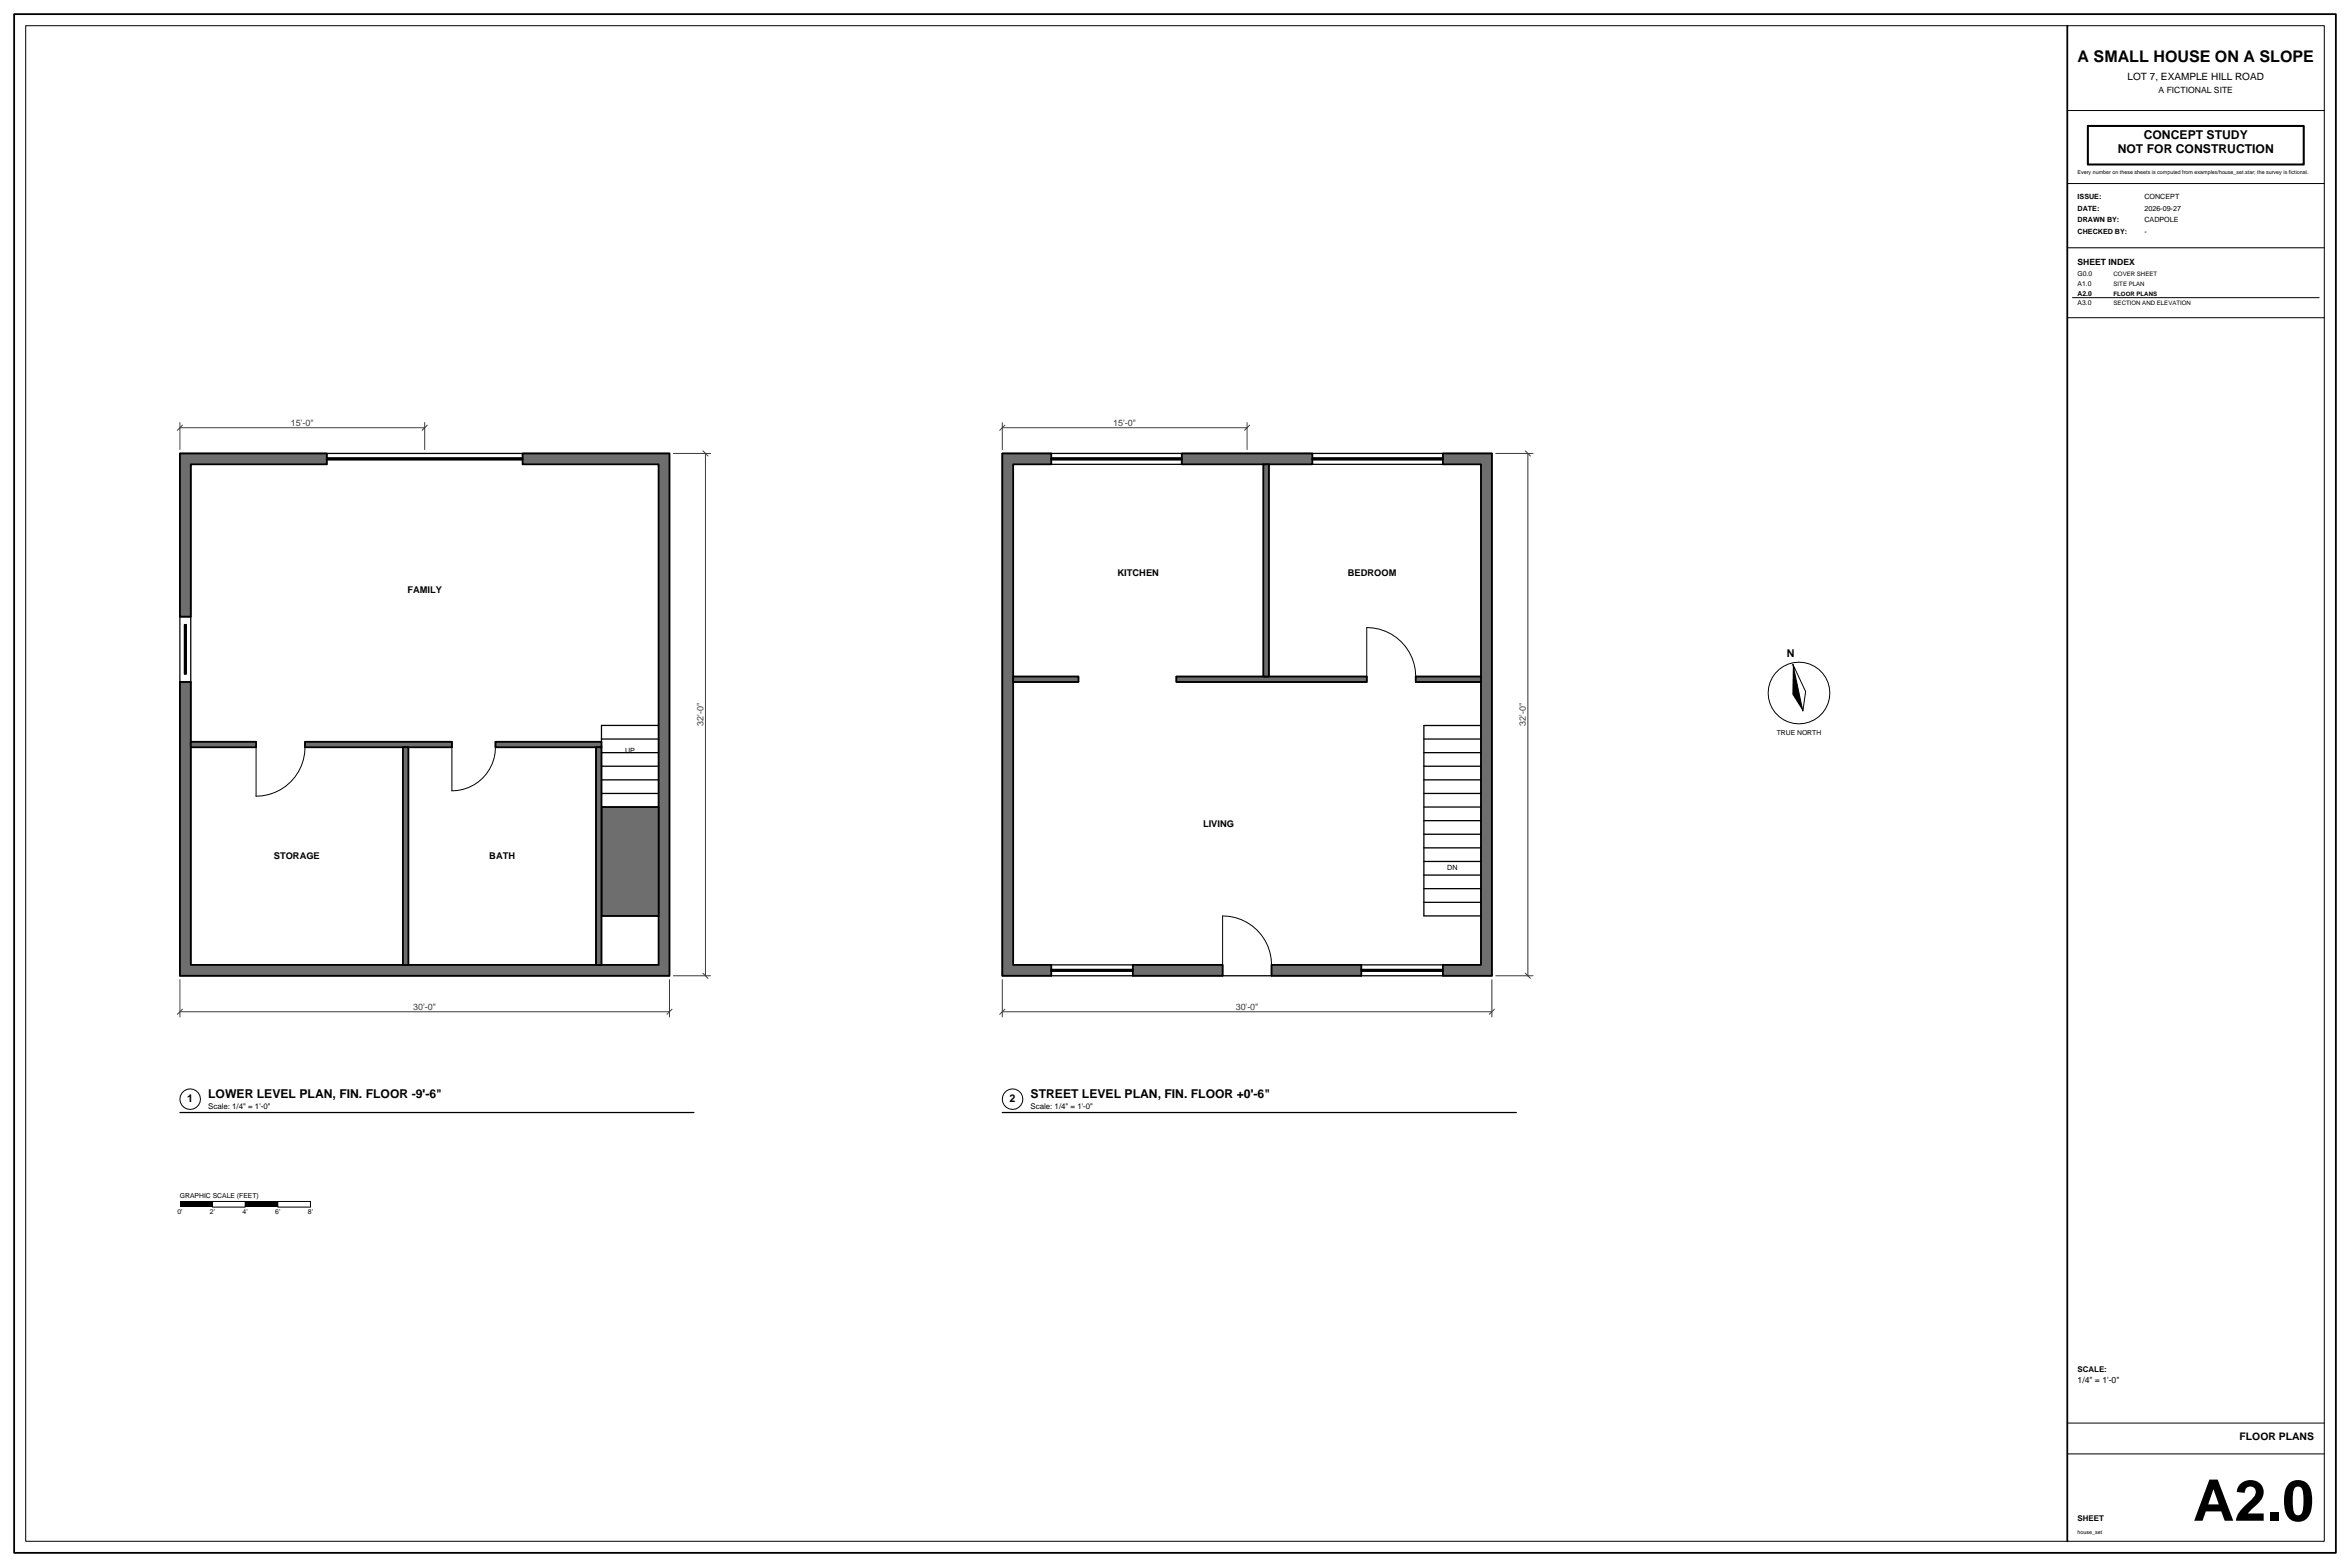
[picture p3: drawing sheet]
<svg xmlns="http://www.w3.org/2000/svg" width="914mm" height="610mm" viewBox="0 0 914 610" stroke-linecap="round" stroke-linejoin="round" font-family="sans-serif">
<defs><g id="words">
<text font-size="22.3" x="853.3" y="591.6">A2.0</text>
<text font-size="6.2" x="808.4" y="24">A SMALL HOUSE ON A SLOPE</text>
<g font-size="4.7">
<text x="824" y="59.5">NOT FOR CONSTRUCTION</text>
<text x="834.1" y="54">CONCEPT STUDY</text>
<text x="81" y="427.2">LOWER LEVEL PLAN, FIN. FLOOR -9'-6&quot;</text>
<text x="401" y="427.2">STREET LEVEL PLAN, FIN. FLOOR +0'-6&quot;</text>
</g>
<g font-size="4.2">
<text x="695.3" y="255.6">N</text>
<text x="72.8" y="428.7">1</text>
<text x="392.8" y="428.7">2</text>
</g>
<text font-size="4" x="871.5" y="560.1">FLOOR PLANS</text>
<text font-size="3.9" x="827.9" y="31">LOT 7, EXAMPLE HILL ROAD</text>
<g font-size="3.6">
<text x="434.9" y="224.3">KITCHEN</text>
<text x="524.5" y="224.3">BEDROOM</text>
<text x="158.5" y="230.6">FAMILY</text>
<text x="468.1" y="321.6">LIVING</text>
<text x="106.6" y="334.3">STORAGE</text>
<text x="190.4" y="334.3">BATH</text>
</g>
<g font-size="3.5" fill="#3c3c3c">
<text x="113.2" y="165.6">15'-0&quot;</text>
<text x="433.2" y="165.6">15'-0&quot;</text>
<text x="273.7" y="282.4" transform="rotate(-90 273.7 282.4)">32'-0&quot;</text>
<text x="593.7" y="282.4" transform="rotate(-90 593.7 282.4)">32'-0&quot;</text>
<text x="160.8" y="392.8">30'-0&quot;</text>
<text x="480.8" y="392.8">30'-0&quot;</text>
</g>
<g font-size="3.3">
<text x="839.9" y="36">A FICTIONAL SITE</text>
<text x="808.4" y="102.9">SHEET INDEX</text>
<text x="808.4" y="538.1">1/4&quot; = 1'-0&quot;</text>
</g>
<g font-size="3.1">
<text x="81" y="431.4">Scale: 1/4&quot; = 1'-0&quot;</text>
<text x="401" y="431.4">Scale: 1/4&quot; = 1'-0&quot;</text>
<text x="808.4" y="533.6">SCALE:</text>
<text x="808.4" y="591.6">SHEET</text>
</g>
<g font-size="2.8">
<text x="808.4" y="77.4">ISSUE:</text>
<text x="834.4" y="77.4">CONCEPT</text>
<text x="808.4" y="81.9">DATE:</text>
<text x="834.4" y="81.9">2026-09-27</text>
<text x="808.4" y="86.4">DRAWN BY:</text>
<text x="834.4" y="86.4">CADPOLE</text>
<text x="808.4" y="90.9">CHECKED BY:</text>
<text x="834.4" y="90.9">-</text>
<text x="243.2" y="292.8">UP</text>
<text x="563.1" y="338.3">DN</text>
</g>
<g font-size="2.6">
<text x="808.4" y="107.4">G0.0</text>
<text x="808.4" y="111.2">A1.0</text>
<text x="808.4" y="115">A2.0</text>
<text x="808.4" y="118.8">A3.0</text>
<text x="691.3" y="286.1">TRUE NORTH</text>
<text x="70" y="466.2">GRAPHIC SCALE (FEET)</text>
<text x="69" y="472.4">0'</text>
<text x="81.7" y="472.4">2'</text>
<text x="94.4" y="472.4">4'</text>
<text x="107.1" y="472.4">6'</text>
<text x="119.8" y="472.4">8'</text>
</g>
<g font-size="2.4">
<text x="822.4" y="107.4">COVER SHEET</text>
<text x="822.4" y="111.2">SITE PLAN</text>
<text x="822.4" y="115">FLOOR PLANS</text>
<text x="822.4" y="118.8">SECTION AND ELEVATION</text>
</g>
<g font-size="2.1">
<text x="808.4" y="67.5">Every number on these sheets is computed from examples/house_set.star; the survey is fictional.</text>
<text x="808.4" y="596.6">house_set</text>
</g>
</g></defs>
<g fill="none" stroke="#000" stroke-width=".5">
<path d="M70 176.4h190.5v203.2h-190.5zM127.2 176.4v4.2h-53v194.8h182.1v-194.8h-53v-4.2M127.2 178.3h76.1M127.2 178.8h76.1M70 239.9h4.2M71.9 243.1h.5v19h-.5zM70 265.3h4.2M74.2 288.6h25.4v2.1h-25.4M118.7 288.6h57.1v2.1h-57.1zM156.8 290.7v84.7M158.9 290.7v84.7M231.9 290.7v84.7"/>
<path d="M234 288.6h-41.2v2.1h41.2M234 298.1h22.3M234 292.8h22.3M234 287.5h22.3M256.3 282.2h-22.3v93.2M234 314h22.3M234 308.7h22.3M234 303.4h22.3M234 356.3h22.3"/>
</g>
<path d="M70 265.3h4.2v110.1h182.1v-194.8h-53v-4.2h57.2v203.2h-190.5z" fill-rule="evenodd" fill="#6e6e6e"/>
<path d="M70 265.3h4.2v110.1h182.1v-194.8h-53v-4.2h57.2v203.2h-190.5z" fill="none" stroke="#000" stroke-width=".7"/>
<path d="M70 176.4h57.2v4.2h-53v59.3h-4.2z" fill-rule="evenodd" fill="#6e6e6e"/>
<path d="M70 176.4h57.2v4.2h-53v59.3h-4.2z" fill="none" stroke="#000" stroke-width=".7"/>
<path d="M234 314h22.3v42.3h-22.3z" fill-rule="evenodd" fill="#6e6e6e"/>
<path d="M234 314h22.3v42.3h-22.3z" fill="none" stroke="#000" stroke-width=".7"/>
<path d="M74.2 288.6h25.4v2.1h-25.4z" fill-rule="evenodd" fill="#6e6e6e"/>
<path d="M74.2 288.6h25.4v2.1h-25.4z" fill="none" stroke="#000" stroke-width=".7"/>
<path d="M118.7 288.6h57.1v2.1h-57.1z" fill-rule="evenodd" fill="#6e6e6e"/>
<path d="M118.7 288.6h57.1v2.1h-57.1z" fill="none" stroke="#000" stroke-width=".7"/>
<path d="M192.8 288.6h41.2v2.1h-41.2z" fill-rule="evenodd" fill="#6e6e6e"/>
<path d="M192.8 288.6h41.2v2.1h-41.2z" fill="none" stroke="#000" stroke-width=".7"/>
<path d="M156.8 290.7h2.1v84.7h-2.1z" fill-rule="evenodd" fill="#6e6e6e"/>
<path d="M156.8 290.7h2.1v84.7h-2.1z" fill="none" stroke="#000" stroke-width=".7"/>
<path d="M231.9 290.7h2.1v84.7h-2.1z" fill-rule="evenodd" fill="#6e6e6e"/>
<path d="M231.9 290.7h2.1v84.7h-2.1z" fill="none" stroke="#000" stroke-width=".7"/>
<path d="M127.2 178.3h76.1v.5h-76.1z" fill-rule="evenodd" fill="#6e6e6e"/>
<path d="M127.2 178.3h76.1v.5h-76.1z" fill="none" stroke="#000" stroke-width=".7"/>
<path d="M71.9 243.1h.5v19h-.5z" fill-rule="evenodd" fill="#6e6e6e"/>
<path d="M71.9 243.1h.5v19h-.5z" fill="none" stroke="#000" stroke-width=".7"/>
<g fill="none" stroke="#3c3c3c" stroke-width=".39">
<path d="M70 164.4v10.5M70 166.4h95.3M71 165.4l-2 2M165.3 164.4v10.5M166.3 165.4l-2.1 2M262 176.4h14.5M273.5 175.4l2 2M274.5 176.4v203.2M262 379.6h14.5M273.5 378.6l2 2M70 381.1v14.5M70 393.6h190.5"/>
<path d="M71 392.6l-2 2M260.5 381.1v14.5M261.5 392.6l-2 2"/>
</g>
<g fill="none" stroke="#000" stroke-width=".39">
<path d="M99.6 290.7v19a19 19 0 0 0 19.1-19M175.8 290.7v17a17 17 0 0 0 17-17"/>
<circle cx="74" cy="427.6" r="4"/>
</g>
<g fill="none" stroke="#000" stroke-width=".5">
<path d="M390 176.4h190.5v203.2h-190.5zM409.1 176.4v4.2M409.1 178.3h50.8M409.1 178.8h50.8M459.9 176.4v4.2M510.7 178.3h50.8M510.7 178.8h50.8M510.7 176.4v4.2M561.5 176.4v4.2M491.6 180.6v82.6M493.7 180.6v82.6M394.2 263.2h25.4v2.1h-25.4"/>
<path d="M457.7 263.2h74.1v2.1h-74.1zM576.3 263.2h-25.4v2.1h25.4M554 298.1h22.3M554 292.8h22.3M554 287.5h22.3M576.3 282.2h-22.3v74.1h22.3M554 319.3h22.3M554 314h22.3M554 308.7h22.3M554 303.4h22.3M554 335.1h22.3M554 329.8h22.3"/>
<path d="M554 324.5h22.3M554 351h22.3M554 345.7h22.3M554 340.4h22.3M409.1 375.4v4.2M409.1 377.2h31.7M409.1 377.7h31.7M440.8 375.4v4.2M475.7 379.6v-4.2h-81.5v-194.8h182.1v194.8h-81.5v4.2M529.7 377.2h31.8M529.7 377.7h31.8M529.7 375.4v4.2"/>
<path d="M561.5 375.4v4.2M70 432.8h200"/>
</g>
<path d="M390 176.4h19.1v4.2h-14.9v194.8h14.9v4.2h-19.1z" fill-rule="evenodd" fill="#6e6e6e"/>
<path d="M390 176.4h19.1v4.2h-14.9v194.8h14.9v4.2h-19.1z" fill="none" stroke="#000" stroke-width=".7"/>
<path d="M440.8 375.4h34.9v4.2h-34.9z" fill-rule="evenodd" fill="#6e6e6e"/>
<path d="M440.8 375.4h34.9v4.2h-34.9z" fill="none" stroke="#000" stroke-width=".7"/>
<path d="M459.9 176.4h50.8v4.2h-50.8z" fill-rule="evenodd" fill="#6e6e6e"/>
<path d="M459.9 176.4h50.8v4.2h-50.8z" fill="none" stroke="#000" stroke-width=".7"/>
<path d="M494.8 375.4h34.9v4.2h-34.9z" fill-rule="evenodd" fill="#6e6e6e"/>
<path d="M494.8 375.4h34.9v4.2h-34.9z" fill="none" stroke="#000" stroke-width=".7"/>
<path d="M561.5 176.4h19v203.2h-19v-4.2h14.8v-194.8h-14.8z" fill-rule="evenodd" fill="#6e6e6e"/>
<path d="M561.5 176.4h19v203.2h-19v-4.2h14.8v-194.8h-14.8z" fill="none" stroke="#000" stroke-width=".7"/>
<path d="M394.2 263.2h25.4v2.1h-25.4z" fill-rule="evenodd" fill="#6e6e6e"/>
<path d="M394.2 263.2h25.4v2.1h-25.4z" fill="none" stroke="#000" stroke-width=".7"/>
<path d="M457.7 263.2h74.1v2.1h-74.1z" fill-rule="evenodd" fill="#6e6e6e"/>
<path d="M457.7 263.2h74.1v2.1h-74.1z" fill="none" stroke="#000" stroke-width=".7"/>
<path d="M550.9 263.2h25.4v2.1h-25.4z" fill-rule="evenodd" fill="#6e6e6e"/>
<path d="M550.9 263.2h25.4v2.1h-25.4z" fill="none" stroke="#000" stroke-width=".7"/>
<path d="M491.6 180.6h2.1v82.6h-2.1z" fill-rule="evenodd" fill="#6e6e6e"/>
<path d="M491.6 180.6h2.1v82.6h-2.1z" fill="none" stroke="#000" stroke-width=".7"/>
<path d="M409.1 377.2h31.7v.5h-31.7z" fill-rule="evenodd" fill="#6e6e6e"/>
<path d="M409.1 377.2h31.7v.5h-31.7z" fill="none" stroke="#000" stroke-width=".7"/>
<path d="M529.7 377.2h31.8v.5h-31.8z" fill-rule="evenodd" fill="#6e6e6e"/>
<path d="M529.7 377.2h31.8v.5h-31.8z" fill="none" stroke="#000" stroke-width=".7"/>
<path d="M409.1 178.3h50.8v.5h-50.8z" fill-rule="evenodd" fill="#6e6e6e"/>
<path d="M409.1 178.3h50.8v.5h-50.8z" fill="none" stroke="#000" stroke-width=".7"/>
<path d="M510.7 178.3h50.8v.5h-50.8z" fill-rule="evenodd" fill="#6e6e6e"/>
<path d="M5.5 5.5h903.4v598.6h-903.4zM804.4 10v589.6M510.7 178.3h50.8v.5h-50.8z" fill="none" stroke="#000" stroke-width=".7"/>
<g fill="none" stroke="#3c3c3c" stroke-width=".39">
<path d="M390 164.4v10.5M390 166.4h95.3M391 165.4l-2 2M485.3 164.4v10.5M486.2 165.4l-2 2M582 176.4h14.5M593.5 175.4l2 2M594.5 176.4v203.2M582 379.6h14.5M593.5 378.6l2 2M390 381.1v14.5M390 393.6h190.5"/>
<path d="M391 392.6l-2 2M580.5 381.1v14.5M581.5 392.6l-2 2"/>
</g>
<g fill="none" stroke="#000" stroke-width=".39">
<path d="M10 10h894.4v589.6h-894.4zM804.4 43h100M804.4 71.4h100M804.4 96.4h100M806.4 115.8h96M804.4 123.6h100M697.6 258.4l5 10.7-1.1 7.5zM531.8 263.2v-19.1a19.1 19.1 0 0 1 19.1 19.1M475.7 375.4v-19.1a19.1 19.1 0 0 1 19.1 19.1M82.7 467.4h12.7v2.2h-12.7zM108.1 467.4h12.7v2.2h-12.7zM804.4 553.6h100"/>
<path d="M804.4 565.6h100"/>
<circle cx="700" cy="269.6" r="12"/>
<circle cx="394" cy="427.6" r="4"/>
</g>
<path d="M390 432.8h200" fill="none" stroke="#000" stroke-width=".5"/>
<g fill="#000">
<path d="M697.6 258.4l3.9 18.2-4.1-6.5z"/>
<path d="M70 467.4h12.7v2.2h-12.7z" fill-rule="evenodd"/>
<path d="M95.4 467.4h12.7v2.2h-12.7z" fill-rule="evenodd"/>
</g>
<path d="M812.4 49h84v15h-84z" fill="none" stroke="#000" stroke-width=".8"/>
<use href="#words"/>
</svg>
